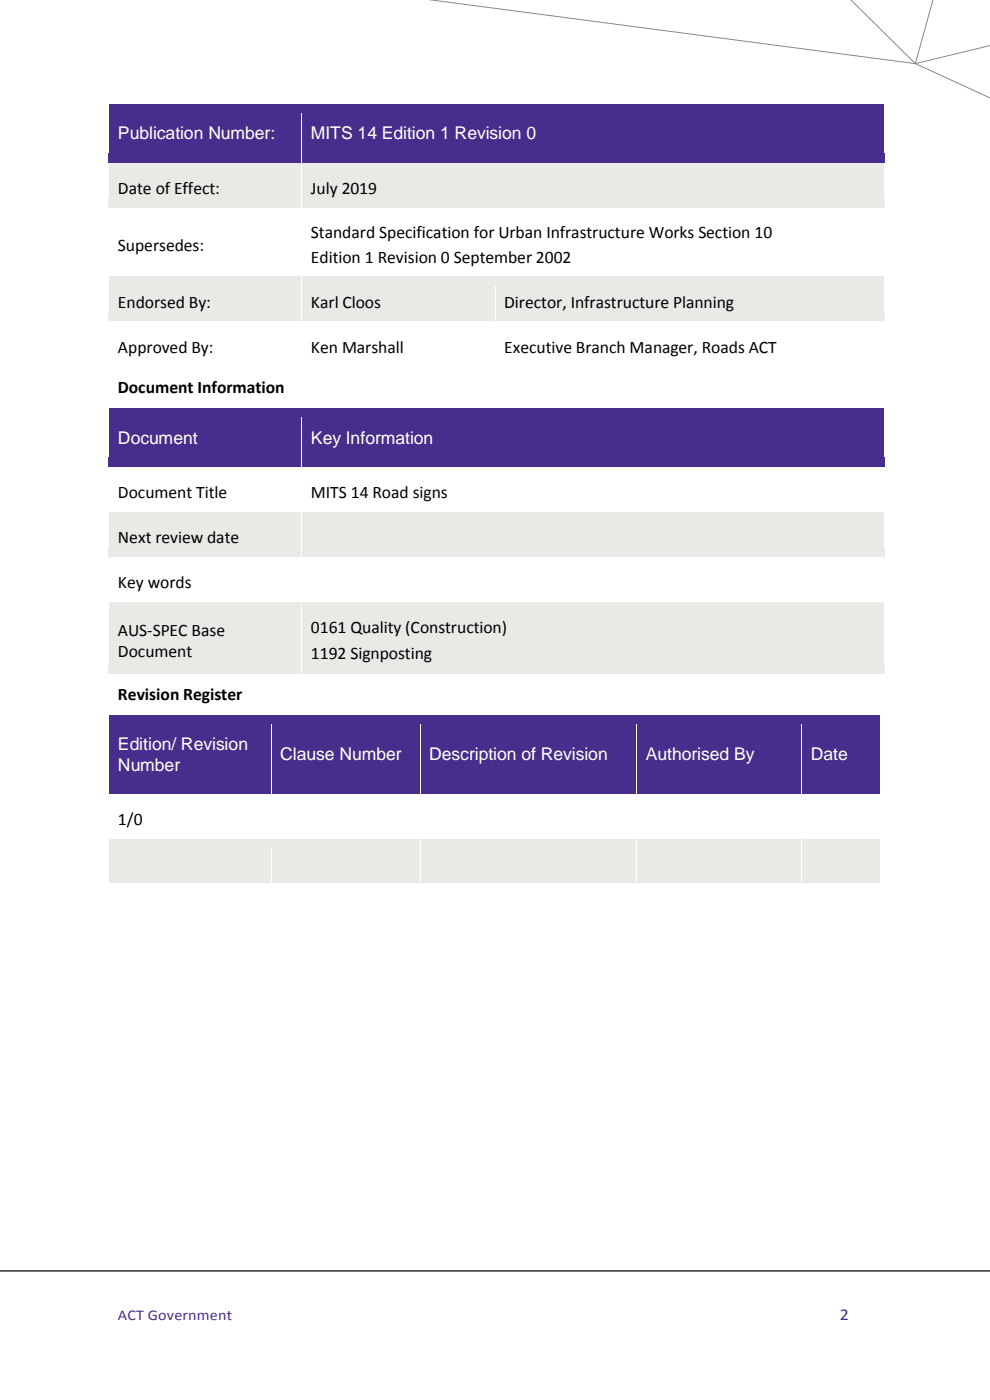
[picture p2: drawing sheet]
<svg xmlns="http://www.w3.org/2000/svg" width="210mm" height="297mm" viewBox="0 0 210 297" stroke-linecap="round" stroke-linejoin="round" font-family="sans-serif">
<defs><g id="words">
<g font-size="3.7" fill="#fff">
<text x="25" y="29.6">Publication Number:</text>
<text x="66" y="29.6">MITS 14 Edition 1 Revision 0</text>
<text x="25" y="94.1">Document</text>
<text x="66" y="94.1">Key Information</text>
<text x="25" y="159.2">Edition/ Revision</text>
<text x="59.4" y="161.3">Clause Number</text>
<text x="91" y="161.3">Description of Revision</text>
<text x="137" y="161.3">Authorised By</text>
<text x="172" y="161.3">Date</text>
<text x="25" y="163.5">Number</text>
</g>
<g font-size="3.7">
<text x="25" y="41.1">Date of Effect:</text>
<text x="66" y="41.2">July 2019</text>
<text x="25" y="53.2">Supersedes:</text>
<text x="66" y="50.6">Standard Specification for Urban Infrastructure Works Section 10</text>
<text x="66" y="55.9">Edition 1 Revision 0 September 2002</text>
<text x="25" y="65.2">Endorsed By:</text>
<text x="66" y="65.3">Karl Cloos</text>
<text x="107" y="65.3">Director, Infrastructure Planning</text>
<text x="25" y="74.8">Approved By:</text>
<text x="66" y="74.9">Ken Marshall</text>
<text x="107" y="74.9">Executive Branch Manager, Roads ACT</text>
<text x="25" y="83.4">Document Information</text>
<text x="25" y="105.6">Document Title</text>
<text x="66" y="105.6">MITS 14 Road signs</text>
<text x="25" y="115.2">Next review date</text>
<text x="25" y="124.8">Key words</text>
<text x="25" y="134.8">AUS-SPEC Base</text>
<text x="66" y="134.3">0161 Quality (Construction)</text>
<text x="25" y="139.4">Document</text>
<text x="66" y="139.9">1192 Signposting</text>
<text x="25" y="148.5">Revision Register</text>
<text x="25" y="175">1/0</text>
</g>
<text font-size="3.5" fill="#482d8c" x="178.1" y="279.9">2</text>
<text font-size="3.2" fill="#482d8c" x="25" y="279.9">ACT Government</text>
</g></defs>
<path d="M91.2 -.1l103 13.6M180.5 -.1l13.7 13.6M197.9 -.1l-3.7 13.6 15.9-3.8M194.2 13.5l15.9 7.3" fill="none" stroke="#878787" stroke-width=".21"/>
<path d="M0 269.6h210" fill="none" stroke="#000" stroke-width=".26"/>
<g fill="#482d8c">
<path d="M23.1 22.1h40.9v12.5h-40.9z" fill-rule="evenodd"/>
<path d="M25 24.1h37.2v8.5h-37.2z" fill-rule="evenodd"/>
<path d="M64.1 22.1h123.5v12.5h-123.5z" fill-rule="evenodd"/>
<path d="M66 24.1h119.7v8.5h-119.7z" fill-rule="evenodd"/>
<path d="M23.1 22.1h40.9v2h-40.9z" fill-rule="evenodd"/>
</g>
<path d="M64 22.1h.1v2h-.1z" fill-rule="evenodd" fill="#fff"/>
<g fill="#482d8c">
<path d="M64 22.1h123.6v2h-123.6z" fill-rule="evenodd"/>
<path d="M23.1 32.6h41v2h-41z" fill-rule="evenodd"/>
<path d="M64.1 32.6h123.5v2h-123.5z" fill-rule="evenodd"/>
</g>
<path d="M64 24.1h.1v10.5h-.1z" fill-rule="evenodd" fill="#fff"/>
<g fill="#e9e9e6">
<path d="M23.1 34.6h40.9v9.6h-40.9z" fill-rule="evenodd"/>
<path d="M25 36.6h37.2v5.6h-37.2z" fill-rule="evenodd"/>
<path d="M64.1 34.6h123.5v9.6h-123.5z" fill-rule="evenodd"/>
<path d="M66 36.7h119.7v5.3h-119.7z" fill-rule="evenodd"/>
<path d="M23.1 34.6h40.9v2h-40.9z" fill-rule="evenodd"/>
</g>
<path d="M64 34.6h.1v2h-.1z" fill-rule="evenodd" fill="#fff"/>
<g fill="#e9e9e6">
<path d="M64.1 34.6h123.5v2h-123.5z" fill-rule="evenodd"/>
<path d="M23.1 42.2h41v2h-41z" fill-rule="evenodd"/>
<path d="M64.1 42.2h123.5v2h-123.5z" fill-rule="evenodd"/>
</g>
<g fill="#fff">
<path d="M64 36.6h.1v7.6h-.1z" fill-rule="evenodd"/>
<path d="M23.1 44.2h40.9v14.5h-40.9z" fill-rule="evenodd"/>
<path d="M25 48.6h37.2v5.6h-37.2z" fill-rule="evenodd"/>
<path d="M64.1 44.2h123.5v14.5h-123.5z" fill-rule="evenodd"/>
<path d="M66 46.2h119.7v5.2h-119.7z" fill-rule="evenodd"/>
<path d="M66 51.4h119.7v5.3h-119.7z" fill-rule="evenodd"/>
<path d="M23.1 44.2h40.9v2h-40.9z" fill-rule="evenodd"/>
<path d="M64 44.2h.1v2h-.1z" fill-rule="evenodd"/>
<path d="M64.1 44.2h123.5v2h-123.5z" fill-rule="evenodd"/>
<path d="M23.1 56.7h41v2h-41z" fill-rule="evenodd"/>
<path d="M64.1 56.7h123.5v2h-123.5z" fill-rule="evenodd"/>
<path d="M64 46.2h.1v12.5h-.1z" fill-rule="evenodd"/>
</g>
<g fill="#e9e9e6">
<path d="M23.1 58.7h40.9v9.6h-40.9z" fill-rule="evenodd"/>
<path d="M25 60.7h37.2v5.6h-37.2z" fill-rule="evenodd"/>
<path d="M64.1 58.7h40.9v9.6h-40.9z" fill-rule="evenodd"/>
<path d="M66 60.8h37.1v5.3h-37.1z" fill-rule="evenodd"/>
<path d="M105.1 58.7h82.5v9.6h-82.5z" fill-rule="evenodd"/>
<path d="M107 60.8h78.7v5.3h-78.7z" fill-rule="evenodd"/>
<path d="M23.1 58.7h40.9v2h-40.9z" fill-rule="evenodd"/>
</g>
<path d="M64 58.7h.1v2h-.1z" fill-rule="evenodd" fill="#fff"/>
<path d="M64.1 58.7h40.9v2h-40.9z" fill-rule="evenodd" fill="#e9e9e6"/>
<path d="M105 58.7h.1v2h-.1z" fill-rule="evenodd" fill="#fff"/>
<g fill="#e9e9e6">
<path d="M105 58.7h82.6v2h-82.6z" fill-rule="evenodd"/>
<path d="M23.1 66.3h41v2h-41z" fill-rule="evenodd"/>
<path d="M64.1 66.3h40.9v2h-40.9z" fill-rule="evenodd"/>
</g>
<path d="M64 60.7h.1v7.6h-.1z" fill-rule="evenodd" fill="#fff"/>
<path d="M105 66.3h82.6v2h-82.6z" fill-rule="evenodd" fill="#e9e9e6"/>
<g fill="#fff">
<path d="M105 60.7h.1v7.6h-.1z" fill-rule="evenodd"/>
<path d="M23.1 68.3h40.9v9.6h-40.9z" fill-rule="evenodd"/>
<path d="M25 70.3h37.2v5.6h-37.2z" fill-rule="evenodd"/>
<path d="M64.1 68.3h40.9v9.6h-40.9z" fill-rule="evenodd"/>
<path d="M66 70.4h37.1v5.3h-37.1z" fill-rule="evenodd"/>
<path d="M105.1 68.3h82.5v9.6h-82.5z" fill-rule="evenodd"/>
<path d="M107 70.4h78.7v5.3h-78.7z" fill-rule="evenodd"/>
<path d="M23.1 68.3h40.9v2h-40.9z" fill-rule="evenodd"/>
<path d="M64 68.3h.1v2h-.1z" fill-rule="evenodd"/>
<path d="M64.1 68.3h40.9v2h-40.9z" fill-rule="evenodd"/>
<path d="M105 68.3h.1v2h-.1z" fill-rule="evenodd"/>
<path d="M105.1 68.3h82.5v2h-82.5z" fill-rule="evenodd"/>
<path d="M23.1 75.9h41v2h-41z" fill-rule="evenodd"/>
<path d="M64.1 75.9h40.9v2h-40.9z" fill-rule="evenodd"/>
<path d="M64 70.3h.1v7.6h-.1z" fill-rule="evenodd"/>
<path d="M105 75.9h82.6v2h-82.6z" fill-rule="evenodd"/>
<path d="M105 70.3h.1v7.6h-.1z" fill-rule="evenodd"/>
</g>
<g fill="#482d8c">
<path d="M23.1 86.6h40.9v12.5h-40.9z" fill-rule="evenodd"/>
<path d="M25 88.6h37.2v8.5h-37.2z" fill-rule="evenodd"/>
<path d="M64.1 86.6h123.5v12.5h-123.5z" fill-rule="evenodd"/>
<path d="M66 88.6h119.7v8.5h-119.7z" fill-rule="evenodd"/>
<path d="M23.1 86.6h40.9v2h-40.9z" fill-rule="evenodd"/>
</g>
<path d="M64 86.6h.1v2h-.1z" fill-rule="evenodd" fill="#fff"/>
<g fill="#482d8c">
<path d="M64 86.6h123.6v2h-123.6z" fill-rule="evenodd"/>
<path d="M23.1 97.1h41v2h-41z" fill-rule="evenodd"/>
<path d="M64.1 97.1h123.5v2h-123.5z" fill-rule="evenodd"/>
</g>
<g fill="#fff">
<path d="M64 88.6h.1v10.5h-.1z" fill-rule="evenodd"/>
<path d="M23.1 99.1h40.9v9.5h-40.9z" fill-rule="evenodd"/>
<path d="M25 101.1h37.2v5.6h-37.2z" fill-rule="evenodd"/>
<path d="M64.1 99.1h123.5v9.5h-123.5z" fill-rule="evenodd"/>
<path d="M66 101.1h119.7v5.6h-119.7z" fill-rule="evenodd"/>
<path d="M23.1 99.1h40.9v2h-40.9z" fill-rule="evenodd"/>
<path d="M64 99.1h.1v2h-.1z" fill-rule="evenodd"/>
<path d="M64.1 99.1h123.5v2h-123.5z" fill-rule="evenodd"/>
<path d="M23.1 106.7h41v2h-41z" fill-rule="evenodd"/>
<path d="M64.1 106.7h123.5v2h-123.5z" fill-rule="evenodd"/>
<path d="M64 101.1h.1v7.6h-.1z" fill-rule="evenodd"/>
</g>
<g fill="#e9e9e6">
<path d="M23.1 108.7h40.9v9.5h-40.9z" fill-rule="evenodd"/>
<path d="M25 110.7h37.2v5.5h-37.2z" fill-rule="evenodd"/>
<path d="M64.1 108.7h123.5v9.5h-123.5z" fill-rule="evenodd"/>
<path d="M66 110.7h119.7v5.5h-119.7z" fill-rule="evenodd"/>
<path d="M23.1 108.7h40.9v2h-40.9z" fill-rule="evenodd"/>
</g>
<path d="M64 108.7h.1v2h-.1z" fill-rule="evenodd" fill="#fff"/>
<g fill="#e9e9e6">
<path d="M64.1 108.7h123.5v2h-123.5z" fill-rule="evenodd"/>
<path d="M23.1 116.3h41v2h-41z" fill-rule="evenodd"/>
<path d="M64.1 116.3h123.5v2h-123.5z" fill-rule="evenodd"/>
</g>
<g fill="#fff">
<path d="M64 110.7h.1v7.6h-.1z" fill-rule="evenodd"/>
<path d="M23.1 118.3h40.9v9.5h-40.9z" fill-rule="evenodd"/>
<path d="M25 120.2h37.2v5.6h-37.2z" fill-rule="evenodd"/>
<path d="M64.1 118.3h123.5v9.5h-123.5z" fill-rule="evenodd"/>
<path d="M66 120.2h119.7v5.6h-119.7z" fill-rule="evenodd"/>
<path d="M23.1 118.3h40.9v1.9h-40.9z" fill-rule="evenodd"/>
<path d="M64 118.3h.1v1.9h-.1z" fill-rule="evenodd"/>
<path d="M64.1 118.3h123.5v1.9h-123.5z" fill-rule="evenodd"/>
<path d="M23.1 125.8h41v2h-41z" fill-rule="evenodd"/>
<path d="M64.1 125.8h123.5v2h-123.5z" fill-rule="evenodd"/>
<path d="M64 120.2h.1v7.6h-.1z" fill-rule="evenodd"/>
</g>
<g fill="#e9e9e6">
<path d="M23.1 127.8h40.9v15.1h-40.9z" fill-rule="evenodd"/>
<path d="M25 130.3h37.2v5.6h-37.2z" fill-rule="evenodd"/>
<path d="M25 135.9h37.2v4.5h-37.2z" fill-rule="evenodd"/>
<path d="M64.1 127.8h123.5v15.1h-123.5z" fill-rule="evenodd"/>
<path d="M66 129.8h119.7v5.6h-119.7z" fill-rule="evenodd"/>
<path d="M66 135.4h119.7v5.5h-119.7z" fill-rule="evenodd"/>
<path d="M23.1 127.8h40.9v2h-40.9z" fill-rule="evenodd"/>
</g>
<path d="M64 127.8h.1v2h-.1z" fill-rule="evenodd" fill="#fff"/>
<g fill="#e9e9e6">
<path d="M64.1 127.8h123.5v2h-123.5z" fill-rule="evenodd"/>
<path d="M23.1 140.9h41v2h-41z" fill-rule="evenodd"/>
<path d="M64.1 140.9h123.5v2h-123.5z" fill-rule="evenodd"/>
</g>
<path d="M64 129.8h.1v13.1h-.1z" fill-rule="evenodd" fill="#fff"/>
<g fill="#482d8c">
<path d="M23.1 151.7h34.4v16.7h-34.4z" fill-rule="evenodd"/>
<path d="M25 153.7h30.6v6.4h-30.6z" fill-rule="evenodd"/>
<path d="M25 160.1h30.6v6.3h-30.6z" fill-rule="evenodd"/>
<path d="M57.6 151.7h31.4v16.7h-31.4z" fill-rule="evenodd"/>
<path d="M59.4 155.8h27.8v8.5h-27.8z" fill-rule="evenodd"/>
<path d="M89.2 151.7h45.8v16.7h-45.8z" fill-rule="evenodd"/>
<path d="M91 155.8h42.2v8.5h-42.2z" fill-rule="evenodd"/>
<path d="M135.2 151.7h34.8v16.7h-34.8z" fill-rule="evenodd"/>
<path d="M137 155.8h31.2v8.5h-31.2z" fill-rule="evenodd"/>
<path d="M170.2 151.7h16.5v16.7h-16.5z" fill-rule="evenodd"/>
<path d="M172 155.8h12.8v8.5h-12.8z" fill-rule="evenodd"/>
<path d="M23.1 151.7h34.4v2h-34.4z" fill-rule="evenodd"/>
</g>
<path d="M57.5 151.7h.1v2h-.1z" fill-rule="evenodd" fill="#fff"/>
<path d="M57.5 151.7h31.6v2h-31.6z" fill-rule="evenodd" fill="#482d8c"/>
<path d="M89.1 151.7h.2v2h-.2z" fill-rule="evenodd" fill="#fff"/>
<path d="M89.1 151.7h45.9v2h-45.9z" fill-rule="evenodd" fill="#482d8c"/>
<path d="M135 151.7h.2v2h-.2z" fill-rule="evenodd" fill="#fff"/>
<path d="M135 151.7h35v2h-35z" fill-rule="evenodd" fill="#482d8c"/>
<path d="M170 151.7h.2v2h-.2z" fill-rule="evenodd" fill="#fff"/>
<g fill="#482d8c">
<path d="M170 151.7h16.7v2h-16.7z" fill-rule="evenodd"/>
<path d="M23.1 166.4h34.4v2h-34.4z" fill-rule="evenodd"/>
<path d="M57.5 166.4h31.7v2h-31.7z" fill-rule="evenodd"/>
</g>
<path d="M57.5 153.7h.1v14.7h-.1z" fill-rule="evenodd" fill="#fff"/>
<path d="M89.2 166.4h45.9v2h-45.9z" fill-rule="evenodd" fill="#482d8c"/>
<path d="M89.1 153.7h.2v14.7h-.2z" fill-rule="evenodd" fill="#fff"/>
<path d="M135.1 166.4h35v2h-35z" fill-rule="evenodd" fill="#482d8c"/>
<path d="M135 153.7h.2v14.7h-.2z" fill-rule="evenodd" fill="#fff"/>
<path d="M170.1 166.4h16.6v2h-16.6z" fill-rule="evenodd" fill="#482d8c"/>
<g fill="#fff">
<path d="M170 153.7h.2v14.7h-.2z" fill-rule="evenodd"/>
<path d="M23.1 168.5h34.4v9.5h-34.4z" fill-rule="evenodd"/>
<path d="M25 170.5h30.6v5.5h-30.6z" fill-rule="evenodd"/>
<path d="M57.6 168.5h31.4v9.5h-31.4z" fill-rule="evenodd"/>
<path d="M59.4 170.6h27.8v5.3h-27.8z" fill-rule="evenodd"/>
<path d="M89.2 168.5h45.8v9.5h-45.8z" fill-rule="evenodd"/>
<path d="M91 170.6h42.2v5.3h-42.2z" fill-rule="evenodd"/>
<path d="M135.2 168.5h34.8v9.5h-34.8z" fill-rule="evenodd"/>
<path d="M137 170.6h31.2v5.3h-31.2z" fill-rule="evenodd"/>
<path d="M170.2 168.5h16.5v9.5h-16.5z" fill-rule="evenodd"/>
<path d="M172 170.6h12.8v5.3h-12.8z" fill-rule="evenodd"/>
<path d="M23.1 168.4h34.4v2h-34.4z" fill-rule="evenodd"/>
<path d="M57.5 168.4h.1v2h-.1z" fill-rule="evenodd"/>
<path d="M57.6 168.4h31.5v2h-31.5z" fill-rule="evenodd"/>
<path d="M89.1 168.4h.2v2h-.2z" fill-rule="evenodd"/>
<path d="M89.3 168.4h45.7v2h-45.7z" fill-rule="evenodd"/>
<path d="M135 168.4h.2v2h-.2z" fill-rule="evenodd"/>
<path d="M135.2 168.4h34.8v2h-34.8z" fill-rule="evenodd"/>
<path d="M170 168.4h.2v2h-.2z" fill-rule="evenodd"/>
<path d="M170.2 168.4h16.5v2h-16.5z" fill-rule="evenodd"/>
<path d="M23.1 176h34.4v2h-34.4z" fill-rule="evenodd"/>
<path d="M57.5 176h31.7v2h-31.7z" fill-rule="evenodd"/>
<path d="M57.5 170.4h.1v7.6h-.1z" fill-rule="evenodd"/>
<path d="M89.2 176h45.9v2h-45.9z" fill-rule="evenodd"/>
<path d="M89.1 170.4h.2v7.6h-.2z" fill-rule="evenodd"/>
<path d="M135.1 176h35v2h-35z" fill-rule="evenodd"/>
<path d="M135 170.4h.2v7.6h-.2z" fill-rule="evenodd"/>
<path d="M170.1 176h16.6v2h-16.6z" fill-rule="evenodd"/>
<path d="M170 170.4h.2v7.6h-.2z" fill-rule="evenodd"/>
</g>
<g fill="#e9e9e6">
<path d="M23.1 178h34.4v9.3h-34.4z" fill-rule="evenodd"/>
<path d="M25 180.5h30.6v4.3h-30.6z" fill-rule="evenodd"/>
<path d="M57.6 178h31.4v9.3h-31.4z" fill-rule="evenodd"/>
<path d="M59.4 180h27.8v5.3h-27.8z" fill-rule="evenodd"/>
<path d="M89.2 178h45.8v9.3h-45.8z" fill-rule="evenodd"/>
<path d="M91 180h42.2v5.3h-42.2z" fill-rule="evenodd"/>
<path d="M135.2 178h34.8v9.3h-34.8z" fill-rule="evenodd"/>
<path d="M137 180h31.2v5.3h-31.2z" fill-rule="evenodd"/>
<path d="M170.2 178h16.5v9.3h-16.5z" fill-rule="evenodd"/>
<path d="M172 180h12.8v5.3h-12.8z" fill-rule="evenodd"/>
<path d="M23.1 178h34.4v2h-34.4z" fill-rule="evenodd"/>
</g>
<path d="M57.5 178h.1v2h-.1z" fill-rule="evenodd" fill="#fff"/>
<path d="M57.6 178h31.5v2h-31.5z" fill-rule="evenodd" fill="#e9e9e6"/>
<path d="M89.1 178h.2v2h-.2z" fill-rule="evenodd" fill="#fff"/>
<path d="M89.3 178h45.7v2h-45.7z" fill-rule="evenodd" fill="#e9e9e6"/>
<path d="M135 178h.2v2h-.2z" fill-rule="evenodd" fill="#fff"/>
<path d="M135.2 178h34.8v2h-34.8z" fill-rule="evenodd" fill="#e9e9e6"/>
<path d="M170 178h.2v2h-.2z" fill-rule="evenodd" fill="#fff"/>
<g fill="#e9e9e6">
<path d="M170.2 178h16.5v2h-16.5z" fill-rule="evenodd"/>
<path d="M23.1 185.3h34.4v2h-34.4z" fill-rule="evenodd"/>
<path d="M57.5 185.3h31.7v2h-31.7z" fill-rule="evenodd"/>
</g>
<path d="M57.5 180h.1v7.3h-.1z" fill-rule="evenodd" fill="#fff"/>
<path d="M89.2 185.3h45.9v2h-45.9z" fill-rule="evenodd" fill="#e9e9e6"/>
<path d="M89.1 180h.2v7.3h-.2z" fill-rule="evenodd" fill="#fff"/>
<path d="M135.1 185.3h35v2h-35z" fill-rule="evenodd" fill="#e9e9e6"/>
<path d="M135 180h.2v7.3h-.2z" fill-rule="evenodd" fill="#fff"/>
<path d="M170.1 185.3h16.6v2h-16.6z" fill-rule="evenodd" fill="#e9e9e6"/>
<g fill="#fff">
<path d="M170 180h.2v7.3h-.2z" fill-rule="evenodd"/>
<path d="M23.1 187.3h34.4v9.3h-34.4z" fill-rule="evenodd"/>
<path d="M25 189.8h30.6v4.2h-30.6z" fill-rule="evenodd"/>
<path d="M57.6 187.3h129.1v9.3h-129.1z" fill-rule="evenodd"/>
<path d="M59.4 189.3h125.4v5.3h-125.4z" fill-rule="evenodd"/>
<path d="M23.1 187.3h34.4v2h-34.4z" fill-rule="evenodd"/>
<path d="M57.5 187.3h.1v2h-.1z" fill-rule="evenodd"/>
<path d="M57.6 187.3h31.5v2h-31.5z" fill-rule="evenodd"/>
<path d="M89.1 187.3h45.9v2h-45.9z" fill-rule="evenodd"/>
<path d="M135 187.3h35v2h-35z" fill-rule="evenodd"/>
<path d="M170 187.3h16.7v2h-16.7z" fill-rule="evenodd"/>
<path d="M23.1 194.6h34.4v2h-34.4z" fill-rule="evenodd"/>
<path d="M57.5 194.6h129.2v2h-129.2z" fill-rule="evenodd"/>
<path d="M57.5 189.3h.1v7.3h-.1z" fill-rule="evenodd"/>
<path d="M23.1 196.6h34.4v9.2h-34.4z" fill-rule="evenodd"/>
<path d="M25 199.1h30.6v4.2h-30.6z" fill-rule="evenodd"/>
<path d="M57.6 196.6h46.5v9.2h-46.5z" fill-rule="evenodd"/>
<path d="M59.4 198.6h42.8v5.3h-42.8z" fill-rule="evenodd"/>
<path d="M104.2 196.6h82.5v9.2h-82.5z" fill-rule="evenodd"/>
<path d="M106.1 198.6h78.7v5.3h-78.7z" fill-rule="evenodd"/>
<path d="M23.1 196.6h34.4v2h-34.4z" fill-rule="evenodd"/>
<path d="M57.5 196.6h.1v2h-.1z" fill-rule="evenodd"/>
<path d="M57.6 196.6h46.5v2h-46.5z" fill-rule="evenodd"/>
<path d="M104.1 196.6h.1v2h-.1z" fill-rule="evenodd"/>
<path d="M104.1 196.6h82.6v2h-82.6z" fill-rule="evenodd"/>
<path d="M23.1 203.9h34.4v1.9h-34.4z" fill-rule="evenodd"/>
<path d="M57.5 203.9h46.7v1.9h-46.7z" fill-rule="evenodd"/>
<path d="M57.5 198.6h.1v7.2h-.1z" fill-rule="evenodd"/>
<path d="M104.2 203.9h82.5v1.9h-82.5z" fill-rule="evenodd"/>
<path d="M104.1 198.6h.1v7.2h-.1z" fill-rule="evenodd"/>
</g>
<use href="#words"/>
</svg>
